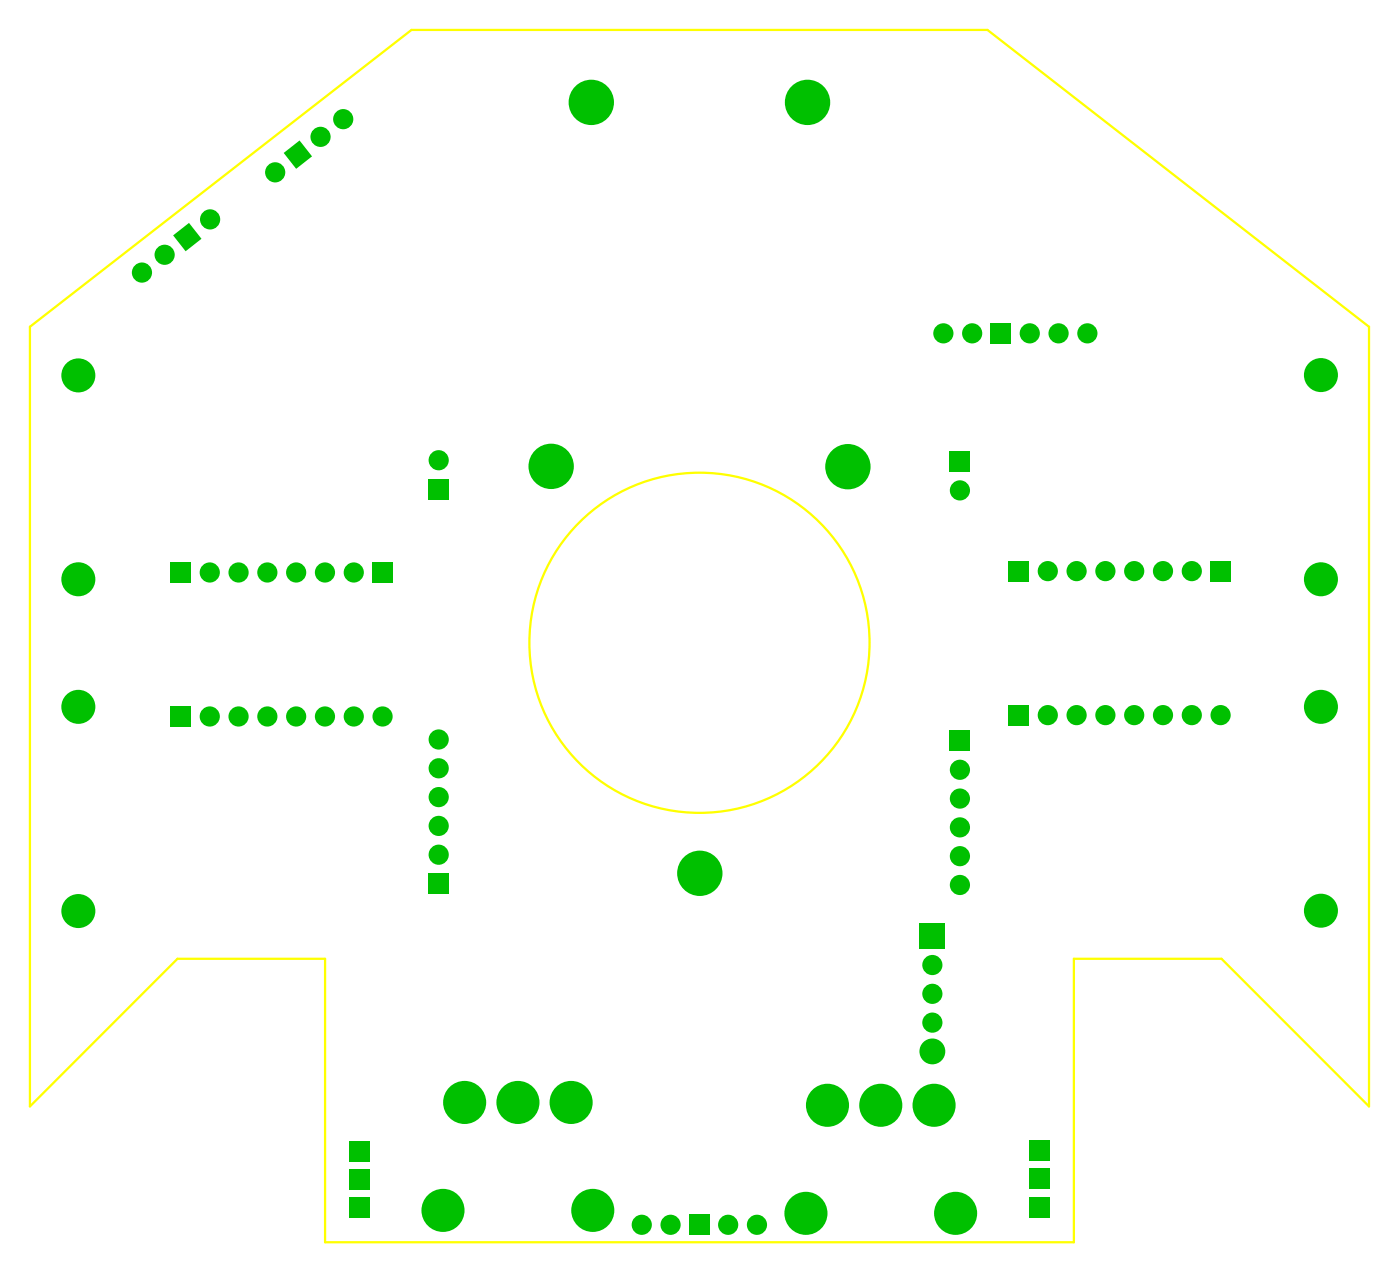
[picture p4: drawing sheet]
<svg xmlns="http://www.w3.org/2000/svg" width="123mm" height="112mm" viewBox="0 0 123 112" stroke-linecap="round" stroke-linejoin="round" font-family="sans-serif">
<g fill="#00c000">
<path d="M30.8 100.6h1.8v1.8h-1.8z" fill-rule="evenodd"/>
<path d="M30.8 103.1h1.8v1.8h-1.8z" fill-rule="evenodd"/>
<path d="M30.8 105.6h1.8v1.8h-1.8z" fill-rule="evenodd"/>
<path d="M90.8 105.6h1.8v1.8h-1.8z" fill-rule="evenodd"/>
<path d="M90.8 103.1h1.8v1.8h-1.8z" fill-rule="evenodd"/>
<path d="M90.8 100.6h1.8v1.8h-1.8z" fill-rule="evenodd"/>
<path d="M32.8 49.6h1.8v1.8h-1.8z" fill-rule="evenodd"/>
<path d="M15.1 49.6h1.7v1.8h-1.7z" fill-rule="evenodd"/>
<path d="M15.1 62.3h1.7v1.8h-1.7z" fill-rule="evenodd"/>
<path d="M106.8 49.5h1.7v1.8h-1.7z" fill-rule="evenodd"/>
<path d="M89 49.5h1.8v1.8h-1.8z" fill-rule="evenodd"/>
<path d="M89 62.2h1.8v1.8h-1.8z" fill-rule="evenodd"/>
<path d="M25 13.5l1.4-1.1 1.1 1.4-1.4 1.1z" fill-rule="evenodd"/>
<path d="M15.3 20.8l1.4-1.1 1.1 1.4-1.4 1.1z" fill-rule="evenodd"/>
<path d="M87.4 28.5h1.8v1.8h-1.8z" fill-rule="evenodd"/>
<path d="M37.8 77h1.8v1.8h-1.8z" fill-rule="evenodd"/>
<path d="M83.8 64.5h1.7v1.7h-1.7z" fill-rule="evenodd"/>
<path d="M37.8 42.2h1.8v1.8h-1.8z" fill-rule="evenodd"/>
<path d="M83.8 39.8h1.7v1.8h-1.7z" fill-rule="evenodd"/>
<path d="M60.8 107.1h1.8v1.8h-1.8z" fill-rule="evenodd"/>
<path d="M81.1 81.4h2.3v2.3h-2.3z" fill-rule="evenodd"/>
<circle cx="31.2" cy="50.5" r=".89"/>
<circle cx="28.7" cy="50.5" r=".89"/>
<circle cx="26.1" cy="50.5" r=".89"/>
<circle cx="23.6" cy="50.5" r=".89"/>
<circle cx="21" cy="50.5" r=".89"/>
<circle cx="18.5" cy="50.5" r=".89"/>
<circle cx="33.7" cy="63.2" r=".89"/>
<circle cx="31.2" cy="63.2" r=".89"/>
<circle cx="28.7" cy="63.2" r=".89"/>
<circle cx="26.1" cy="63.2" r=".89"/>
<circle cx="23.6" cy="63.2" r=".89"/>
<circle cx="21" cy="63.2" r=".89"/>
<circle cx="18.5" cy="63.2" r=".89"/>
<circle cx="105.1" cy="50.4" r=".89"/>
<circle cx="102.6" cy="50.4" r=".89"/>
<circle cx="100" cy="50.4" r=".89"/>
<circle cx="97.5" cy="50.4" r=".89"/>
<circle cx="94.9" cy="50.4" r=".89"/>
<circle cx="92.4" cy="50.4" r=".89"/>
<circle cx="107.6" cy="63.1" r=".89"/>
<circle cx="105.1" cy="63.1" r=".89"/>
<circle cx="102.6" cy="63.1" r=".89"/>
<circle cx="100" cy="63.1" r=".89"/>
<circle cx="97.5" cy="63.1" r=".89"/>
<circle cx="94.9" cy="63.1" r=".89"/>
<circle cx="92.4" cy="63.1" r=".89"/>
<circle cx="24.3" cy="15.2" r=".89"/>
<circle cx="28.3" cy="12.1" r=".89"/>
<circle cx="30.3" cy="10.5" r=".89"/>
<circle cx="18.5" cy="19.4" r=".89"/>
<circle cx="14.5" cy="22.5" r=".89"/>
<circle cx="12.5" cy="24" r=".89"/>
<circle cx="83.2" cy="29.4" r=".89"/>
<circle cx="85.7" cy="29.4" r=".89"/>
<circle cx="90.8" cy="29.4" r=".89"/>
<circle cx="93.4" cy="29.4" r=".89"/>
<circle cx="95.9" cy="29.4" r=".89"/>
<circle cx="38.7" cy="75.4" r=".89"/>
<circle cx="38.7" cy="72.8" r=".89"/>
<circle cx="38.7" cy="70.3" r=".89"/>
<circle cx="38.7" cy="67.8" r=".89"/>
<circle cx="38.7" cy="65.2" r=".89"/>
<circle cx="84.7" cy="67.9" r=".89"/>
<circle cx="84.7" cy="70.4" r=".89"/>
<circle cx="84.7" cy="73" r=".89"/>
<circle cx="84.7" cy="75.5" r=".89"/>
<circle cx="84.7" cy="78.1" r=".89"/>
<circle cx="38.7" cy="40.6" r=".89"/>
<circle cx="84.7" cy="43.3" r=".89"/>
<circle cx="50.4" cy="97.2" r="1.9"/>
<circle cx="45.7" cy="97.2" r="1.9"/>
<circle cx="41" cy="97.2" r="1.9"/>
<circle cx="39.1" cy="106.7" r="1.9"/>
<circle cx="52.3" cy="106.7" r="1.9"/>
<circle cx="82.4" cy="97.5" r="1.9"/>
<circle cx="77.7" cy="97.5" r="1.9"/>
<circle cx="73" cy="97.5" r="1.9"/>
<circle cx="71.1" cy="107" r="1.9"/>
<circle cx="84.3" cy="107" r="1.9"/>
<circle cx="66.8" cy="108" r=".89"/>
<circle cx="64.2" cy="108" r=".89"/>
<circle cx="59.1" cy="108" r=".89"/>
<circle cx="56.6" cy="108" r=".89"/>
<circle cx="82.2" cy="92.7" r="1.14"/>
<circle cx="82.2" cy="90.2" r=".89"/>
<circle cx="82.2" cy="87.7" r=".89"/>
<circle cx="82.2" cy="85.1" r=".89"/>
<circle cx="52.1" cy="9" r="2"/>
<circle cx="71.2" cy="9" r="2"/>
<circle cx="6.9" cy="80.4" r="1.5"/>
<circle cx="6.9" cy="62.3" r="1.5"/>
<circle cx="6.9" cy="51.1" r="1.5"/>
<circle cx="6.9" cy="33.1" r="1.5"/>
<circle cx="116.5" cy="33.1" r="1.5"/>
<circle cx="116.5" cy="51.1" r="1.5"/>
<circle cx="116.5" cy="62.3" r="1.5"/>
<circle cx="116.5" cy="80.3" r="1.5"/>
<circle cx="74.8" cy="41.2" r="2"/>
<circle cx="48.6" cy="41.1" r="2"/>
<circle cx="61.7" cy="77" r="2"/>
</g>
<g fill="none" stroke="#ff0" stroke-width=".2">
<path d="M2.6 28.8l33.7-26.2h50.8l33.6 26.2v68.8l-13-13h-13v25h-66v-25h-13.1l-13 13z"/>
<circle cx="61.7" cy="56.7" r="15"/>
</g>
</svg>
